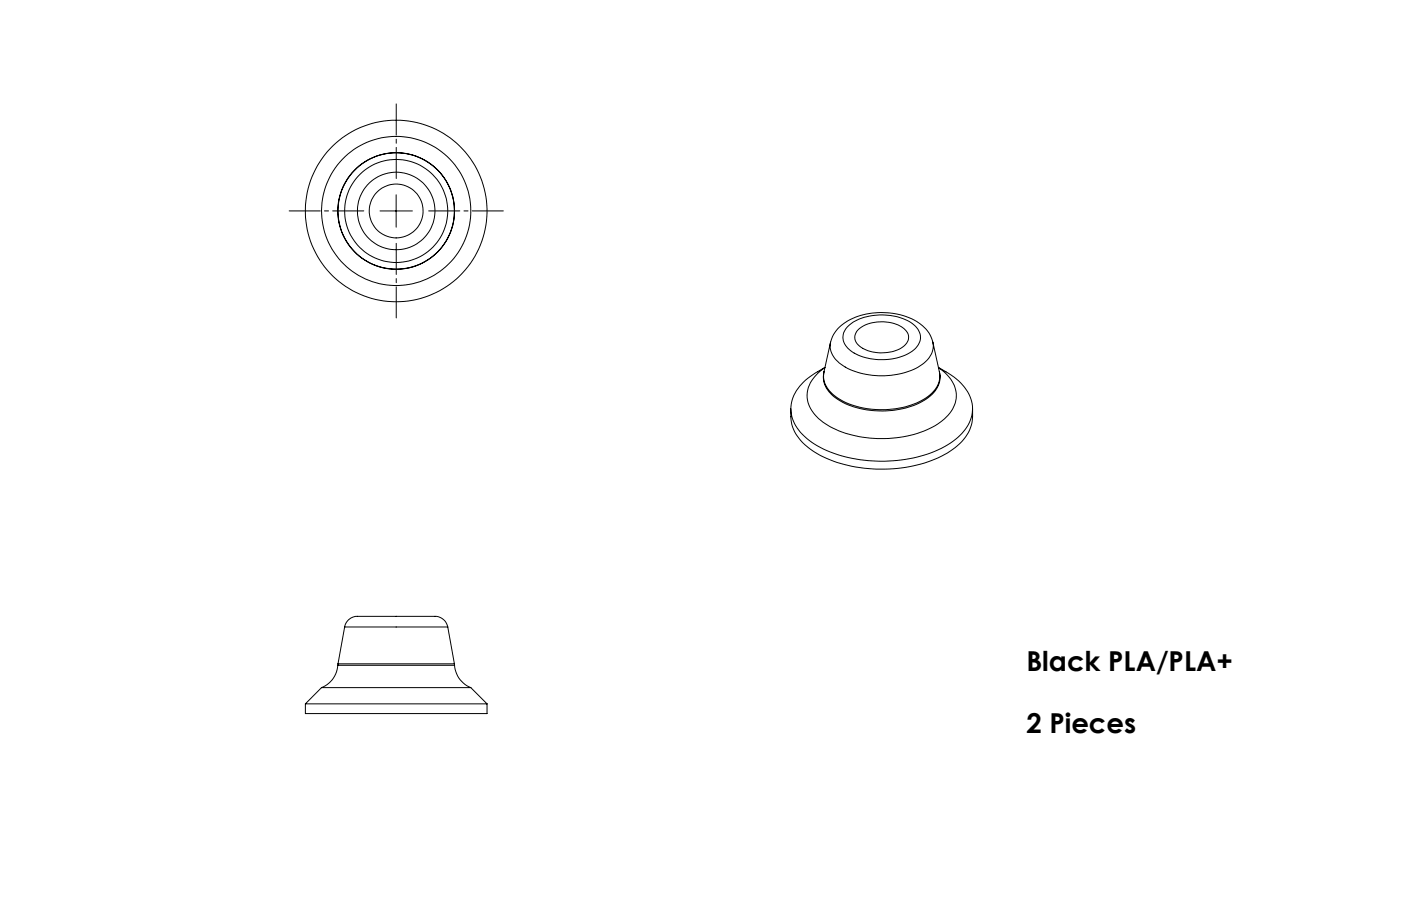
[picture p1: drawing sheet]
<svg xmlns="http://www.w3.org/2000/svg" width="432mm" height="279mm" viewBox="0 0 432 279" stroke-linecap="round" stroke-linejoin="round" font-family="sans-serif">
<defs><g id="words">
<g font-size="8.5">
<text x="316.3" y="207">Black PLA/PLA+</text>
<text x="316.3" y="226">2 Pieces</text>
</g>
</g></defs>
<path d="M122.1 55v-23M112.1 65h-23M122.1 75v23M132.1 65h23" fill="none" stroke="#000" stroke-width=".31" stroke-dasharray="15.2 1.3 1.3 1.3" stroke-dashoffset="5.6"/>
<g fill="none" stroke="#000" stroke-width=".31">
<path d="M117.1 65.1h10M122.1 60.1v10M254 114.7a7.5 7.5 0 0 0 3.7 8.1 27.4 27.4 0 0 0 23.1 2.5 12.1 12.1 0 0 0 8.8-7.6l.1-1.8-.2-1.2M254 114.7a7.6 7.6 0 0 0 3.7 7.7 27.2 27.2 0 0 0 23.1 2.5 12.8 12.8 0 0 0 8.6-7l.3-1.8-.2-1.4M254 114.7l2-9.1a6.9 6.9 0 0 0 3.9 7.2 24.1 24.1 0 0 0 24.4-.4 6.6 6.6 0 0 0 3.2-6.8l2 9.1M254.2 113.3a25.8 25.8 0 0 0-7.7 5.8 10.6 10.6 0 0 0 1.5 15.5 34.4 34.4 0 0 0 20.9 7.5 39.6 39.6 0 0 0 24.8-6 12.2 12.2 0 0 0 5.9-11.7 15 15 0 0 0-8.1-9.7l-2.3-1.4M254.2 113.4a10.3 10.3 0 0 0-5.3 10 13.8 13.8 0 0 0 8.8 9.1 35.7 35.7 0 0 0 31.3-1.7 10.9 10.9 0 0 0 5.7-9.2 11 11 0 0 0-5.5-8.2M256 105.5a11.7 11.7 0 0 1 8.4-8 22.2 22.2 0 0 1 19.4 2.5 9.4 9.4 0 0 1 3.7 5.5M261.1 100.9a15.7 15.7 0 0 1 13.3-3.6 11.6 11.6 0 0 1 8.8 4.7 4.9 4.9 0 0 1-2.7 6.7 17.8 17.8 0 0 1-18.8-.9 4.6 4.6 0 0 1-.6-6.9zM264.3 101.8a11.8 11.8 0 0 1 14.7 0 3.3 3.3 0 0 1-.8 5.2 12.2 12.2 0 0 1-13.6-.5 3.1 3.1 0 0 1-.3-4.7zM243.7 126.1v2.4a12.9 12.9 0 0 0 6.5 10.4 42.1 42.1 0 0 0 30 5 28.7 28.7 0 0 0 16.8-8.4 11.2 11.2 0 0 0 2.8-7v-2.4M106.2 193.4a4.6 4.6 0 0 1 5.6-3.3h20.7a4.6 4.6 0 0 1 5.5 3.3"/>
<path d="M106.2 193.4h31.8M106.2 193.4l-2 11.3M138 193.4l2.1 11.3M94.1 217.1v3h56v-3M94.1 217.1h56M99.1 212.1h46M99.1 212.1l-5 5M104.1 205.2a7.9 7.9 0 0 1-5 6.9M104.1 205.2h36M104.2 204.7l-.1 .5M104.2 204.7h35.9M140.1 204.7v.5"/>
<path d="M140.1 205.2a7.9 7.9 0 0 0 5 6.9M145.1 212.1l5 5"/>
<circle cx="122.1" cy="65.1" r="23"/>
<circle cx="122.1" cy="65.1" r="15.9"/>
<circle cx="122.1" cy="65.1" r="18"/>
<circle cx="122.1" cy="65.1" r="12"/>
<circle cx="122.1" cy="65.1" r="8.3"/>
<circle cx="122.1" cy="65.1" r="28"/>
<circle cx="122.1" cy="65.1" r="17.9"/>
</g>
<use href="#words"/>
</svg>
